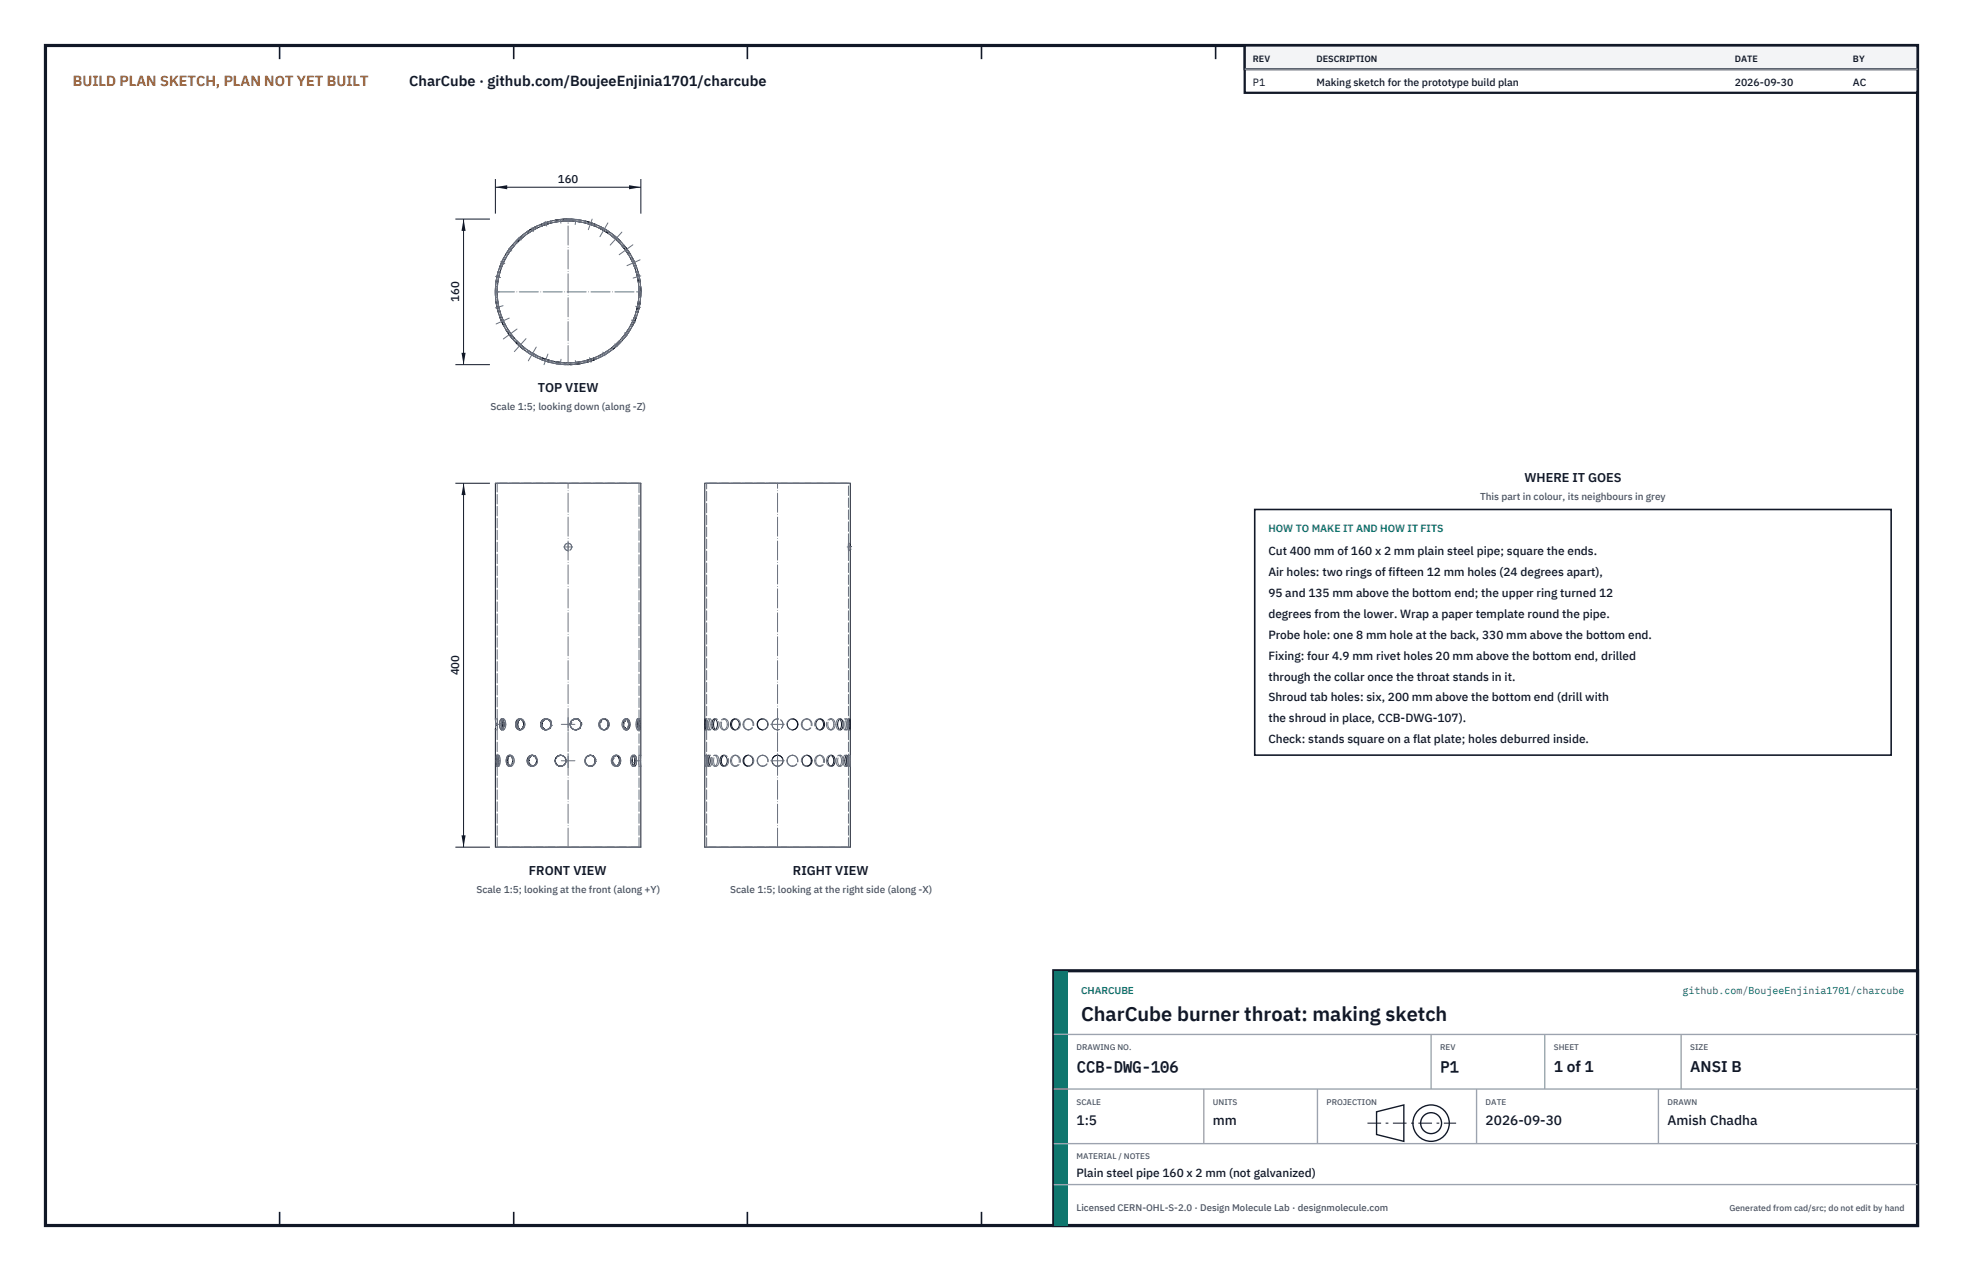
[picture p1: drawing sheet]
<svg xmlns="http://www.w3.org/2000/svg" width="432mm" height="279mm" viewBox="0 0 432 279" stroke-linecap="round" stroke-linejoin="round" font-family="sans-serif">
<defs><g id="words">
<text font-size="4.4" fill="#111827" x="237.8" y="224.4">CharCube burner throat: making sketch</text>
<g font-size="3.4" fill="#111827">
<text x="236.8" y="235.6">CCB-DWG-106</text>
<text x="316.8" y="235.6">P1</text>
<text x="341.8" y="235.6">1 of 1</text>
<text x="371.8" y="235.6">ANSI B</text>
</g>
<text font-size="3.2" fill="#b45309" x="16" y="19">BUILD PLAN SKETCH, PLAN NOT YET BUILT</text>
<text font-size="3.2" fill="#111827" x="90" y="19">CharCube · github.com/BoujeeEnjinia1701/charcube</text>
<g font-size="3" fill="#111827">
<text x="236.8" y="247.2">1:5</text>
<text x="266.8" y="247.2">mm</text>
<text x="326.8" y="247.2">2026-09-30</text>
<text x="366.8" y="247.2">Amish Chadha</text>
</g>
<g font-size="2.8" fill="#111827">
<text x="118.3" y="86.2">TOP VIEW</text>
<text x="335.3" y="106">WHERE IT GOES</text>
<text x="116.4" y="192.3">FRONT VIEW</text>
<text x="174.4" y="192.3">RIGHT VIEW</text>
</g>
<g font-size="2.6" fill="#111827">
<text x="279" y="122">Cut 400 mm of 160 x 2 mm plain steel pipe; square the ends.</text>
<text x="279" y="126.6">Air holes: two rings of fifteen 12 mm holes (24 degrees apart),</text>
<text x="279" y="131.2">95 and 135 mm above the bottom end; the upper ring turned 12</text>
<text x="279" y="135.8">degrees from the lower. Wrap a paper template round the pipe.</text>
<text x="279" y="140.4">Probe hole: one 8 mm hole at the back, 330 mm above the bottom end.</text>
<text x="279" y="145">Fixing: four 4.9 mm rivet holes 20 mm above the bottom end, drilled</text>
<text x="279" y="149.6">through the collar once the throat stands in it.</text>
<text x="279" y="154.2">Shroud tab holes: six, 200 mm above the bottom end (drill with</text>
<text x="279" y="158.8">the shroud in place, CCB-DWG-107).</text>
<text x="279" y="163.4">Check: stands square on a flat plate; holes deburred inside.</text>
<text x="236.8" y="258.8">Plain steel pipe 160 x 2 mm (not galvanized)</text>
</g>
<g font-size="2.5" fill="#111827">
<text x="122.7" y="40.2">160</text>
<text x="101" y="66.4" transform="rotate(-90 101 66.4)">160</text>
<text x="101" y="148.5" transform="rotate(-90 101 148.5)">400</text>
</g>
<g font-size="2.3" fill="#111827">
<text x="275.6" y="18.8">P1</text>
<text x="289.6" y="18.8">Making sketch for the prototype build plan</text>
<text x="381.6" y="18.8">2026-09-30</text>
<text x="407.6" y="18.8">AC</text>
</g>
<text font-size="2.3" fill="#0f766e" x="279" y="117">HOW TO MAKE IT AND HOW IT FITS</text>
<g font-size="2.2" fill="#4b5563">
<text x="107.9" y="90.2">Scale 1:5; looking down (along -Z)</text>
<text x="325.6" y="110">This part in colour, its neighbours in grey</text>
<text x="104.8" y="196.3">Scale 1:5; looking at the front (along +Y)</text>
<text x="160.6" y="196.3">Scale 1:5; looking at the right side (along -X)</text>
</g>
<g font-size="2.2" fill="#0f766e">
<text x="237.8" y="218.4">CHARCUBE</text>
<text x="370.1" y="218.4">github.com/BoujeeEnjinia1701/charcube</text>
</g>
<text font-size="2.1" fill="#4b5563" x="236.8" y="266.2">Licensed CERN-OHL-S-2.0 · Design Molecule Lab · designmolecule.com</text>
<g font-size="2" fill="#111827">
<text x="275.6" y="13.6">REV</text>
<text x="289.6" y="13.6">DESCRIPTION</text>
<text x="381.6" y="13.6">DATE</text>
<text x="407.6" y="13.6">BY</text>
</g>
<text font-size="1.9" fill="#4b5563" x="380.4" y="266.2">Generated from cad/src; do not edit by hand</text>
<g font-size="1.8" fill="#4b5563">
<text x="236.8" y="230.8">DRAWING NO.</text>
<text x="316.8" y="230.8">REV</text>
<text x="341.8" y="230.8">SHEET</text>
<text x="371.8" y="230.8">SIZE</text>
<text x="236.8" y="242.8">SCALE</text>
<text x="266.8" y="242.8">UNITS</text>
<text x="291.8" y="242.8">PROJECTION</text>
<text x="326.8" y="242.8">DATE</text>
<text x="366.8" y="242.8">DRAWN</text>
<text x="236.8" y="254.8">MATERIAL / NOTES</text>
</g>
</g></defs>
<path d="M10 10h411.8v259.4h-411.8z" fill="none" stroke="#111827" stroke-width=".7" stroke-linecap="butt"/>
<g fill="none" stroke="#111827" stroke-width=".35">
<path d="M61.5 10v3M113 10v3M164.4 10v3M215.9 10v3M267.4 10v3M318.9 10v3M370.3 10v3M61.5 266.4v3M113 266.4v3M164.4 266.4v3M215.9 266.4v3M267.4 266.4v3"/>
<path d="M318.9 266.4v3M370.3 266.4v3"/>
</g>
<g fill="none" stroke="#111727" stroke-width=".22">
<path d="M109.6 59.7l-.5 2.3M110 59.8l-.5 2.3M110.9 56.6l-1 2.2M111.2 56.7l-.9 2.2M112.7 53.8l-1.3 2M113.1 54.1l-1.4 1.9M113.8 53.3h.1M114.3 52.8l-.5 .4M114.5 52.6l-.1 .1M114.6 52.5h.1M115.1 52.1l-.5 .4M115.2 52h.1"/>
<path d="M115.2 51.5l-1.8 1.6M115.3 51.9l-.1 .1M115.4 51.8l-1.7 1.6M117.5 50l.5-.3-2.1 1.2 1.4-.8M117.7 50.4l-1.6 .9M118.2 50.1l-.5 .3M119.2 49.7h.1M119.9 49.4l-.6 .2M120.1 49.3l-.1 .1M120.2 49.3h.1M120.8 49.1l-.6 .2M120.9 49.1h.1"/>
<path d="M121.1 49l-.2 .1M121.2 48.6l-2.3 .8M121.3 49l-2.3 .7M123.9 48.6l-1.8 .2M124.2 48.2h-.4M124.2 48.2l-2.1 .2 1.5-.2M124.2 48.2h.1M124.3 48.2h.1M124.3 48.6h-.4M124.3 48.6h-.1M124.4 48.2h-.1M124.4 48.2h.1"/>
<path d="M124.4 48.6h.1M124.5 48.2h-.1M124.5 48.2h.1M124.5 48.6h.1M124.7 48.6h.1M124.9 48.6h.6M124.9 48.2h.1M125.6 48.6h.1M125.6 48.6h.7M125.7 48.6h.1M125.7 48.2h.1M126.4 48.6h.1"/>
<path d="M126.7 48.7h.1M126.7 48.7h.6M127.4 48.8h.1M127.4 48.8h.2M127.8 48.4h.1M128.6 49l1.7 .5M130.2 49.1l-1.4-.5 2.2 .8-.6-.3M130.4 49.5l.5 .2M131.7 50.1l2.1 1.2-1.9-1.1M131.9 50.2h.1M131.9 49.7l2.1 1.2M134.5 51.8l1.3 1.2"/>
<path d="M134.7 51.5l1.8 1.6-.4-.4M135.8 52.4l.1 .1M135.9 53l.4 .4M137 54.2l-.2-.1 1.5 1.9-.5-.6M137 54.3l.1 .1M137.2 53.8l1.4 2-.2-.4M137.2 54.5l.2 .3M137.3 54l.2 .2M137.5 54.2l.4 .6M137.7 55.1v.1M138 54.9l.1 .2M138.2 55.2l.1 .1"/>
<path d="M138.7 56.7l1 2.2M139.1 56.6l.9 2.1M140 59.9l-.1-.1 .5 2.3v-.2M140.3 59.7l.5 2.3M109 64.3v1.1M109 63v1M109.4 63v2.4M109.5 66.2l.5 2.4M109.6 68.5l-.5-2.2 .5 2.4M110.3 69.4l.9 2.2M110.8 71.6l-.9-2 1 2.2M111.7 72.3l1.4 2"/>
<path d="M112.6 74.4l-1.2-1.8 1.4 1.9M113.7 74.9l1.5 1.5M113.8 75.7l-.4-.5 1.8 1.6-1.2-1M115.3 76.4h.1M116.3 77.1l.2 .1M116.5 77.2h.1M116.6 77.3l.5 .3M117.1 77.6h.1M117.2 77.7l.1 .1M117.4 77.8l.6 .3M118.1 78.1v.1M118.9 79l.6 .2"/>
<path d="M119.7 79.3l1.5 .4M121 79.3l-2-.7 2.3 .7M121.1 79.3h.1M121.1 79.7h.1M122.1 79.5l2.4 .3M122.3 79.5l.2 .1M122.5 79.6h.1M122.6 79.6l.7 .1M123.3 79.7h.1M123.4 79.7h.1M123.6 79.7h.1M123.7 79.7h.6"/>
<path d="M124.3 79.8h.1M126 79.7l-.6 .1M127.8 79.5l-1.8 .2M129 79.2l-.2 .1M129 79.2h.1M129.6 79.5l1.4-.5-2.2 .7 .6-.2M129.7 79l-.6 .2M129.7 79h.1M130 78.9l-.2 .1M130.7 78.7l-.7 .2M130.7 78.7h.1M130.9 78.6l-2.3 .7"/>
<path d="M132.2 78l-.5 .2M132.8 77.7l-.6 .3M133.1 77.5l-.2 .1M133.3 77.3l-.1 .1M135.5 76.2l-.1 .1M136.3 74.9l-1.8 1.6M136.5 75.2l-1.8 1.6 .5-.4M137 74.1l-.2 .2M137.5 73.4l-.5 .7M137.7 73.2l-.1 .1M137.8 73v.1M138.1 72.6l-.2 .3"/>
<path d="M138.3 72.3l-.1 .2M138.5 72.7l-1.2 1.7M139.7 69.4l-1 2.2M140 60.1l.1 .1M140 69.6l-.9 2.2 .9-2M140.1 60.3v.1M140.1 60.5l.1 .1M140.2 60.7v.2M140.2 67.5l-.2 .8M140.2 61l.2 .8M140.3 67.2l-.1 .1M140.3 67v.1"/>
<path d="M140.4 66.5l-.1 .4M140.4 66.4v-.2l-.5 2.4 .1-.2M140.5 68v.1M140.6 64.1l-.1 1M140.6 67.7l-.1 .1M140.7 66.9l-.1 .6M140.8 66.5l-.1 .3M140.8 66.3l-.5 2.4 .1-.4M140.9 63l.1 1.2M141 64.2l-.1 1.2M126.3 80.1l1.5-.2-2.4 .3 .7-.1M187 119.4v1.6"/>
<path d="M187 119.4v.7M187 119.4v-13.2h-32v80h32v-65.2M187 120.2h.1M187 120.7h.1M187 120.7v.3M109 158.5v.1M109 159.9v.5M109 158.9v.1M109 159.6v.2M109 159h.1M109 159.4h.1M109 159.5h.1"/>
<path d="M109 159.2v-53h32v80h-32v-25.8M109 159.3v.1M109 159.2v1.2M109 159.1v.1M110.2 158.1a.43 .43 0 0 1 .5 .1 .43 .43 0 0 1 .1 .4 1.29 1.29 0 0 1-.5 1.8 2.15 2.15 0 0 1-.1-2.3zM110.3 159.3h.1M110.3 159.1h.1M110.3 159.4h.1M110.3 159h.1M110.3 159.7h.1M110.3 158.8h.1M110.3 158.7h.1"/>
<path d="M110.3 159.8h.1M110.3 159.9h.1M110.4 158.5h.1M110.4 158.4h.1M110.4 158.3h.1M110.5 158.2h.1M110.5 158.1l-.2 1.3 .1 .7 .2 .2M110.6 158.2h.1M110.6 158.2l.1 .3M110.8 158.8l.1 .1M110.8 159.6v.1M110.9 159.6h.1"/>
<path d="M110.9 159.5v.1M110.9 158.9h.1M110.9 159.5h.1M110.9 159.2h.1M113.7 159.2a1.12 1.12 0 0 0 .7 1.2M113.7 159.2h.1M113.7 159.3h.1M113.7 159.1h.1M113.7 159.4h.1M113.7 159h.1M113.7 159.6h.1M113.7 158.8h.1"/>
<path d="M113.7 158.3a.88 .88 0 0 1 1-.1 .88 .88 0 0 1 .5 .9 .94 .94 0 0 1-.3 1.1 .94 .94 0 0 1-1.2 0 1.53 1.53 0 0 1 0-1.9zM113.7 159.7h.1M113.8 158.7h.1M113.8 159.8h.1M113.8 159.9h.1M113.9 160h.1M113.9 158.5h.1M113.9 158.4h.1M114 158.3h.1M114 158.2h.1M114.1 158.2h.1M114.2 158.1h.1"/>
<path d="M114.3 158.1h.1M114.5 158.1a.98 .98 0 0 0-.8 1.1M114.5 158.1h.1M114.7 158.2l.1 .1M114.9 158.4h.1M115 160h.1M115 158.6h.1M115 159.9h.1M115.1 159.8l-.1 .1M115.1 159.8h.1M115.1 158.7v.9M115.1 159.7h.1"/>
<path d="M119 159.2a1.16 1.16 0 0 0 1.1 1.2M119 159.2h.1M119 159.3h.1M119 159.1h.1M119 159.4h.1M119 159h.1M119.1 159.6h.1M119.1 158.8h.1M119.1 159.7h.1M119.1 158.7h.1M119.1 158.7v.1M119.2 159.8h.1"/>
<path d="M119.2 159.9h.1M119.2 158.5h.1M119.3 158.5h.1M119.3 160h.1M119.3 158.4h.1M119.5 158.3h.1M119.5 158.2h.1M119.6 158.2h.1M119.7 158.1h.1M119.8 158.1h.1M119.9 158.1h.1M120.1 158a1.16 1.16 0 0 0-1.1 1.2"/>
<path d="M120.1 158h.1M120.2 158.1h.1M120.4 158.1h.1M120.7 158.3h.1M120.8 158.3h.1M120.9 160h.1M120.9 158.5h.1M121 158.5h.1M121.1 158.7v.1M121.1 158.8h.1M121.1 159.6v.1M121.2 159.5h.1"/>
<path d="M121.2 159v.1M121.2 159.4h.1M121.2 159.2h.1M125.4 159.4h.1M125.4 159.1v.1M125.5 159.1h-.1M125.5 159h.1M125.5 159l-.1 .1M125.5 159.6v.1M125.5 158.8v.1M125.5 158.8h.1M125.6 158.7h-.1"/>
<path d="M125.6 158.6h.1M125.7 158.6h-.1M126 158.2h.1M126.1 158.2h.1M126.1 158.1h.1M126.3 158.1h.1M126.4 158.1h.1M126.4 158.1h-.1M126.6 158a1.2 1.2 0 0 1 1.2 1.2 1.2 1.2 0 0 1-1.2 1.2l.5-.1M126.6 158h.1M126.6 158a1.2 1.2 0 0 1 1.2 1.2 1.2 1.2 0 0 1-1.2 1.2 1.2 1.2 0 0 1-1.2-1.2M126.6 158h-.1a1.2 1.2 0 0 0-1.1 1.2"/>
<path d="M126.7 158h.1M126.8 158.1h.1M127 158.1h.1M127.1 158.1h.1M127.2 158.2l.1 .1M127.3 158.3h.1M127.7 159.7l-.2 .3M127.7 159.7h.1M127.7 158.9h.1M127.8 159h.1M127.8 159.2h.1M127.8 159.2v.3"/>
<path d="M131.9 159.2h.1M131.9 159.4v.1M131.9 158.9h.1M132 158.7h.1M132.1 158.6h.1M132.1 158.5h.1M132.2 158.4a1.14 1.14 0 0 1 1.7 .2 1.14 1.14 0 0 1-.4 1.7 1.15 1.15 0 0 1-1.5-.4 1.15 1.15 0 0 1 .2-1.5zM132.4 158.2l-.2 .2M132.6 158.1h.1M133.6 158.6l-.3-.4-.4-.2a1.24 1.24 0 0 1 .9 1.2 1.24 1.24 0 0 1-.9 1.2M133.6 159.9l-.7 .5M133.6 159.8h.1"/>
<path d="M133.7 158.9h.1M133.8 159.1h.1M133.8 159.2l-.1 .5M137.2 159.3v.1M137.2 159.6v.2M137.3 160l.1 .1M137.3 160h.1M137.3 158.5l-.1 .7M137.3 158.5h.1M137.5 158.2h.1M137.5 158.2a.61 .61 0 0 1 .8-.1 .61 .61 0 0 1 .2 .7l.1 .6a.69 .69 0 0 1-.3 .8 .69 .69 0 0 1-.8 0 1.64 1.64 0 0 1 0-2zM137.7 158.1l-.1 .1"/>
<path d="M137.7 158.1h.1M137.7 158.1l.4 .3 .2 .8M137.9 158.2h.1M138.1 158.6h.1M138.2 158.6v.1M138.2 158.7h.1M138.2 159.6v.2M138.2 159.6h.1M138.2 159.5h.1M138.2 159.5v.1M138.3 159.2h.1M138.3 159.2a1.18 1.18 0 0 1-.6 1.2"/>
<path d="M140.3 159.5v.2M140.4 158.7l-.1 .7M140.4 159.8v.2M140.4 158.5h.1M140.4 158.5v.7M140.4 160h.1M140.4 158.6h.1M140.4 158.7v.1M140.4 159.7h.1M140.4 159.7v.1M140.4 159.6h.1M140.4 159v.1"/>
<path d="M140.4 159.2v.3M140.4 159.2v.8M140.6 158a.78 .78 0 0 1 .2 1l-.1 1.4a1.14 1.14 0 0 1-.4-1.3zM140.6 158h.1M140.7 158h.1M140.7 158.1h.1M140.8 158.6v.1M140.8 159.7v.2M140.8 159.6v.1M140.8 158.9v.2M140.8 159.3v.2M155.1 158l.2 1.1-.2 1.3z"/>
<path d="M157 158.1a.7 .7 0 0 1 .8 .9v.2a.92 .92 0 0 1-.8 1.2 1.86 1.86 0 0 1 0-2.3zM157.4 158.1l-.4 .8a1.82 1.82 0 0 0 .4 1.5M161 158.3a1.1 1.1 0 0 1 1.5 .3 1.1 1.1 0 0 1-.2 1.5 .95 .95 0 0 1-1.1 .2 .95 .95 0 0 1-.5-1.1zM161.7 158a1.27 1.27 0 0 0-.8 1.2 1.27 1.27 0 0 0 .8 1.2M167.7 158a1.2 1.2 0 0 1 1.2 1.2 1.2 1.2 0 0 1-1.2 1.2M167.7 158a1.2 1.2 0 0 0-1.2 1.2 1.2 1.2 0 0 0 1.2 1.2M167.8 158a1.2 1.2 0 0 0-1.2 1.2 1.2 1.2 0 0 0 1.2 1.2M174.3 158a1.2 1.2 0 0 1 1.1 1.2 1.2 1.2 0 0 1-1.1 1.2M179.7 158.4a.98 .98 0 0 1 1.3-.2 .98 .98 0 0 1 .4 1.2 .99 .99 0 0 1-1.2 1 .99 .99 0 0 1-.8-1.3zM180.3 158a1.27 1.27 0 0 1 .8 1.2 1.27 1.27 0 0 1-.8 1.2M184.6 158.1a.46 .46 0 0 1 .6 0 .46 .46 0 0 1 .2 .5v.2a1.3 1.3 0 0 1-.6 1.6 1.61 1.61 0 0 1-.2-2.3zM184.7 158.1a1.88 1.88 0 0 1 0 2.3"/>
<path d="M186.9 158v2.4l-.1-1.2zM109.1 167.2v.1M109.1 167.5v.2M109.1 166.8v.3M109.1 167.7v.2M109.1 167.7h.1M109.1 166.6v.2M109.1 168l.1 .1M109.2 166.4h.1M109.2 168.2h.1M109.2 168.3h.1M109.2 166.1h.1"/>
<path d="M109.3 166.1h-.1M109.3 166h.1M109.3 166l.3 1.2M109.3 166a3.4 3.4 0 0 0 0 2.4l.3-1.2M109.5 167.4v.1M109.5 166.9v.3M109.5 167.7v.1M109.5 166.6v.2M109.5 166.6h.1M109.5 166.5h.1M109.5 168h.1M109.5 166.5v1.5"/>
<path d="M109.6 167.7l-.1 .3M109.6 167.2h.1M109.6 167.2v.5M110.5 160.2v.1M110.6 160.3h.1M110.6 160.2h.1M110.6 160.2v.1M110.7 160.2h.1M110.7 160.1h.1M111.7 167.4v.4M111.7 167.4h.1M111.7 166.9v.5"/>
<path d="M111.7 166.1a.65 .65 0 0 1 .7 .1 .65 .65 0 0 1 .3 .6 1.14 1.14 0 0 1-.8 1.6 1.56 1.56 0 0 1-.2-2.3zM111.7 166.8v.1M111.7 166.7h.1M111.8 166.5l-.1 .2M112 168.3h.1M112.1 168.3h.1M112.1 166.1l-.3 .3M112.1 166.1h.1M112.2 166.1a1.59 1.59 0 0 0 0 2.3h-.1M112.7 167.7h.1M112.7 167.6v.1M112.8 167.2l-.1 .4"/>
<path d="M113.9 160.1h.1M114 160.2h.1M114 160.2l.1 .1M114.2 160.4h.1M114.3 160.4h.1M114.8 160.2l-.4 .2M114.8 160.2h.1M115 160h-.1M116.2 167.2h.1M116.2 167.1h.1M116.2 167.4h.1M116.2 167v.1"/>
<path d="M116.2 167.5v.1M116.2 167.6h.1M116.2 166.8v.1M116.2 166.8h.1M116.2 166.4a1.15 1.15 0 0 1 1.8 .4 1.15 1.15 0 0 1-.8 1.6 1.2 1.2 0 0 1-1.2-.7 1.2 1.2 0 0 1 .2-1.3zM116.3 167.8h.1M116.3 167.8v.1M116.3 166.6h.1M116.4 166.5h.1M116.4 168h.1M116.4 168.1h.1M116.5 166.3h.1"/>
<path d="M116.6 166.3h-.1M116.6 168.2h.1M116.6 166.2h.1M116.7 168.3h.1M116.7 166.1h.1M116.8 166.1h.1M116.9 166.1h.1M116.9 168.4h.1M117 168.4h.1M117.1 166l.4 .2M117.1 166a1.24 1.24 0 0 0-1 1.2 1.24 1.24 0 0 0 1 1.2M117.1 166h.1"/>
<path d="M117.4 168.3h.1M117.5 166.2h.1M117.6 168.2h.1M117.8 167.9h.1M117.9 166.7l.1 .3M118 167h.1M118 167v.1M118 167.1h.1M118 167.1v.1M118 167.2l-.1 .6M118 167.2h.1M119.4 160.2h.1"/>
<path d="M119.5 160.2h.1M119.5 160.2l.1 .1M119.7 160.4h.1M119.8 160.4h.1M119.9 160.4h.1M120.1 160.4h.1M120.6 160.3h-.1M120.6 160.2h.1M120.7 160.2h.1M122.1 167.2l.1 .4M122.2 167.7l.3 .4M122.6 168.2l.3 .1"/>
<path d="M122.7 166.2l-.5 .7M122.7 166.2h.1M122.9 168.3h.1M122.9 168.3l.4 .1M122.9 166.1h-.1M122.9 166.1h.1M123 166.1h.1M123.3 166h-.1M123.3 166a1.2 1.2 0 0 0-1.2 1.2 1.2 1.2 0 0 0 1.2 1.2M123.3 166a1.2 1.2 0 0 1 1.2 1.2 1.2 1.2 0 0 1-1.2 1.2M123.3 166h.1M123.4 168.4h.1"/>
<path d="M123.5 166.1a1.2 1.2 0 0 1 1 1.1M123.6 168.4h.1M123.8 168.3l-.2 .1M124.5 167.4l-.2 .4-.4 .5M124.5 167.4h.1M124.5 167.3v.1M124.5 167.2h.1M125.9 160.2l.3 .2M126.4 160.4h.1M127.1 160.3h.1M127.3 160.2h.1M127.4 160.1h.1"/>
<path d="M127.5 160.1h.1M127.5 160h.1M129.4 166.2h.1M129.5 166.1l-.1 .1M129.5 166.1h.1M129.6 168.4h.1M129.7 168.4h.1M129.7 166.1h-.1M129.8 166h-.1M130 166.1l-.2-.1a1.21 1.21 0 0 1 1.1 1.2 1.21 1.21 0 0 1-1 1.2M130.1 168.4h.1M130.1 166.1l.2 .1"/>
<path d="M130.2 168.4h-.1M130.2 168.4h.1M130.3 168.3l-.1 .1M130.3 166.2h.1M130.8 166.7l.1 .3M130.9 167.6h.1M130.9 167h.1M130.9 167v.1M130.9 167.4h.1M130.9 167.4v.1M130.9 167.1v.1M130.9 167.3h.1"/>
<path d="M130.9 167.2h.1M132.4 160.2h.1M134.8 167.1l-.1 .1M134.8 167.4v.2M134.8 166.9h.1M134.8 166.8h.1M134.8 166.8v.1M134.8 167.7h.1M134.8 166.7h.1M134.8 167.7l.1 .2M135 166.5l-.1 .1M135 166.5h.1"/>
<path d="M135 168h.1M135 168l.1 .2M135.1 166.3l-.1 .1M135.1 166.3h.1M135.1 166.3a.85 .85 0 0 1 1-.1 .85 .85 0 0 1 .4 .9 .92 .92 0 0 1-.2 1.1 .92 .92 0 0 1-1.2 0 1.41 1.41 0 0 1 0-1.9zM135.1 168.2h.1M135.2 168.2h.1M135.2 166.2h.1M135.2 168.3h.1M135.4 166.1h-.1M135.4 168.4h.1M135.5 166.1a1.27 1.27 0 0 1 .8 1.1 1.27 1.27 0 0 1-.8 1.2"/>
<path d="M135.7 168.4h.1M135.7 166.1l.5 .6M135.8 168.3h.1M135.9 168.2l-.1 .1M135.9 168.2h.1M136 168.2h-.1M136 168.1h.1M136 168v.1M136.1 168h.1M136.1 167.8v.2M136.2 167.8h.1M136.2 167.7v.1"/>
<path d="M136.2 166.8h.1M136.2 167.6h.1M136.2 167.6v.1M136.3 167.1v.1M136.3 167.4l-.1 .1M137.5 160.2h.1M137.5 160.3h.1M137.6 160.3l.1 .1M137.7 160.4h.1M137.9 160.3l-.1 .1M138 160.2h.1M138 160.2l-.1 .1"/>
<path d="M139.1 166.8v.8M139.1 167.7h.1M139.1 166.7h.1M139.1 166.6h.1M139.3 166.3l-.1 .2M139.4 166.1l.1-.1a.87 .87 0 0 1 .5 1.2 .88 .88 0 0 1-.5 1.2 1.8 1.8 0 0 1-.1-2.3zM139.4 166.1l-.1 .1M139.4 166.1l.3 1.1-.3 1.1-.3-.6M139.4 166.1l.1 .2M139.4 168.3h.1M139.6 166.6l-.1 1.5M140.7 160.2v.2"/>
<path d="M155.8 166a.43 .43 0 0 1 .4 .6v.8a.9 .9 0 0 1-.4 1l-.2-.4-.1-.8zM156 166.2l-.1 1 .1 1.1M158.7 166.3a.8 .8 0 0 1 .9-.1 .8 .8 0 0 1 .4 .9 1.01 1.01 0 0 1-1 1.3 1.49 1.49 0 0 1-.3-2.1zM159.3 166.1a1.43 1.43 0 0 0 0 2.3M163.8 166.4a1.12 1.12 0 0 1 1.6 .1 1.12 1.12 0 0 1-.2 1.6 1.12 1.12 0 0 1-1.6-.2l-.1-.8zM164.6 166a1.22 1.22 0 0 0-1 1.2 1.22 1.22 0 0 0 1 1.2M169.9 167.6l.1 .2M171 166a1.2 1.2 0 0 1 1.2 .8M171 166a1.2 1.2 0 0 0-1.1 .8M172.2 167.6l-.1 .2M176.7 166.4a1.12 1.12 0 0 1 1.7 .1 1.12 1.12 0 0 1-.2 1.6 1.12 1.12 0 0 1-1.6-.2l-.2-.8zM177.5 166a1.22 1.22 0 0 1 1 1.2 1.22 1.22 0 0 1-1 1.2"/>
<path d="M182.4 166.3a.77 .77 0 0 1 1-.1 .77 .77 0 0 1 .3 .9 .97 .97 0 0 1-.9 1.3 1.37 1.37 0 0 1-.4-2.1zM182.8 166.1a1.43 1.43 0 0 1 0 2.3M186.1 166.2l.1 .9-.1 1.2M186.1 166.1l.1-.1a.38 .38 0 0 1 .3 .6l.1 .8a.86 .86 0 0 1-.4 1l-.2-.4-.2-.6z"/>
<circle cx="125" cy="64.2" r="16"/>
<circle cx="125" cy="64.2" r="15.6"/>
<circle cx="120.1" cy="159.3" r="1.17"/>
<circle cx="174.3" cy="159.2" r="1.19"/>
<circle cx="129.9" cy="167.2" r="1.18"/>
<circle cx="171" cy="167.2" r="1.2"/>
</g>
<g fill="none" stroke="#6a7180" stroke-width=".22" stroke-dasharray="2.1 .5">
<path d="M109.6 59.7l-.5 2.3M110 59.8l-.5 2.3M110 59.8l-.4-.1M110.3 58.9l-.4-.1M110.9 56.6l-1 2.2M111.2 56.7l-.9 2.2M111.2 56.7l-.3-.1M111.7 56l-.3-.2M112.7 53.8l-1.3 2M113.1 54.1l-1.4 1.9M113.1 54.1l-.3-.3M113.7 53.4l-.3-.3"/>
<path d="M113.8 53.3l-.1 .1M113.8 53.2v.1M114.3 52.8h.1M114.4 52.7l-.1 .1M114.6 52.5l-.1 .1M114.6 52.5h.1M115.2 52l-.1 .1M115.2 52h.1M115.2 51.5l-1.8 1.6M115.4 51.8l-.2-.3M115.4 51.8l-.1 .1M116.1 51.3l2.1-1.2"/>
<path d="M116.1 51.3l-.2-.4M117.5 50l-.2 .1M117.7 50.4h.1M118.2 50.1l-.2-.4M119 49.7l-.1-.3M119.2 49.7h-.2M119.3 49.6l-.1 .1M119.8 49.4h.1M120 49.4h-.1M120.2 49.3h-.1M120.2 49.3h.1M120.9 49.1h-.1"/>
<path d="M120.9 49.1h.1M121.2 48.6l-2.3 .8M121.3 49l-.1-.4M121.3 49h-.2M122.1 48.8l2.4-.2M122.1 48.8v-.4M123.8 48.2h-.2M123.9 48.6h.1M124.2 48.2h.1M124.2 48.2h.7M124.2 48.6h.8M124.2 48.6v-.4"/>
<path d="M124.2 48.6h.1M124.3 48.2h-.1M124.3 48.2h.1M124.4 48.2h.1M124.4 48.2h-.1M124.4 48.6h-.1M124.5 48.2h.1M124.5 48.6h.1M124.5 48.6v-.4M124.7 48.6h-.4M124.9 48.6h-.2M125 48.2h.8"/>
<path d="M125 48.6h.8M125.4 48.6l2.4 .2M125.4 48.6v-.4M125.4 48.2l2.4 .2M125.6 48.6h-.2M125.6 48.6h-.1M125.7 48.6h-.1M125.7 48.6h.1M125.7 48.2h-1.5M125.8 48.6h-.1M125.8 48.6v-.4M126.3 48.6h.1"/>
<path d="M126.4 48.6h-.1M126.7 48.7l-.2-.1M126.7 48.7h.1M127.4 48.8l-.1-.1M127.4 48.8h.1M127.8 48.8v-.4M127.8 48.8h-.2M127.8 48.4l-2.4-.2M128.6 49l2.3 .7M128.6 49l.2-.4M130.4 49.5h-.1M130.4 49.1h-.2"/>
<path d="M130.9 49.7l.1-.3M131 49.4h.1M131.7 50.1l.2-.4M131.9 50.2l-.2-.1M131.9 50.2h.1M132.4 50.4h.1M133.8 51.3l.2-.4M134 50.9l-2.1-1.2M134.5 51.8l1.8 1.6M134.5 51.8l.2-.3M135.8 52.4l-1.1-.9M135.9 53h-.1"/>
<path d="M136.1 52.7l-.2-.2M136.3 53.4l.2-.3M136.8 54.1l.4-.3M137 54.3v-.1M137.2 54.5l-.1-.1M137.3 54l-.1-.2M137.5 54.2h.1M137.7 55.1l-.3-.3M137.8 55.4l-.1-.2M138 54.9l-.1-.1M138.2 55.2l-.1-.1M138.3 56l.3-.2"/>
<path d="M138.4 55.4l-.1-.1M138.7 56.7l.4-.1M139.7 58.9l-1-2.2M139.7 58.9l.3-.1M139.9 59.8l.4-.1M140 58.7l-.9-2.1M109 64v.3M109 65.4v-2.4M109.4 65.4h-.4M109.4 63v2.4M109.4 63h-.4M109.5 62.1l-.4-.1"/>
<path d="M109.5 66.2l.5 2.4M109.5 66.2l-.4 .1M109.6 68.5v.2M110 68.6l-.4 .1M110.3 69.4l.9 2.2M110.3 69.4l-.4 .2M110.8 71.6l.1 .2M111.2 71.6l-.3 .2M111.7 72.3l1.4 2M111.7 72.3l-.3 .3M112.6 74.4l.2 .1M113.1 74.3l-.3 .2"/>
<path d="M113.7 74.9l-.3 .3M113.8 75.7l.2 .1M114.8 76h.1M115.2 76.4h.1M115.3 76.4l.1 .1M115.4 76.5l-1.7-1.6M115.4 76.5l-.2 .3M115.9 77.4l2.1 1.2M116.1 77l-.2 .4M116.1 77l.2 .1M116.5 77.2h.1M116.5 77.2l.1 .1"/>
<path d="M117.1 77.6h.1M117.1 77.6l.1 .1M117.3 77.8h.1M117.4 77.8h.1M118 78.1h.1M118 78.6l-2.1-1.2M118.1 78.2h.1M118.2 78.2l-2.1-1.2M118.2 78.2l-.2 .4M119 78.6l-.1 .4M119.5 79.2l.2 .1M120.6 79.1h.1"/>
<path d="M121 79.3h.1M121.1 79.3h.2M121.1 79.7l-2.2-.7M121.3 79.3l-.1 .4M122.1 79.9l2.4 .3M122.1 79.5v.4M122.1 79.5h.2M122.5 79.6h.1M123.3 79.7h.1M123.5 79.7h.1M123.7 79.7h.1M124.3 79.7v.1"/>
<path d="M124.4 79.8h.1M124.5 79.8v.4M125.4 79.8v.4M126 79.7h.1M127.8 79.5l-2.4 .3M127.8 79.5v.4M128.6 79.3l.2 .4M128.6 79.3h.2M129 79.2h.1M129.4 79.5h.2M129.7 79h.1M130 78.9h.1"/>
<path d="M130.1 78.9h.1M130.7 78.7h.1M130.7 78.7l.2-.1M130.9 78.6l.1 .4M131.7 78.2l.2 .4M131.9 78.6l2.1-1.2M132.2 78h.1M132.8 77.7l.1-.1M133.1 77.5l.1-.1M133.3 77.3l.5-.3M133.8 77l-2.1 1.2M133.8 77l.2 .4"/>
<path d="M134 77.4l-2.1 1.2M134.5 76.5l.2 .3M135.2 76.4l.2-.1M135.5 76.2l1-1M136.3 74.9l-1.8 1.6M136.3 74.9l.2 .3M136.8 74.3l.4 .2M137 74.1h.1M137.2 74.5l.1-.1M137.3 74.3h.1M137.5 73.4l.1-.1M137.7 73.9h.1"/>
<path d="M137.7 73.2l.1-.1M137.8 73l.1-.1M138 72.8h.1M138.1 72.6l.1-.1M138.3 72.3l.3 .3M138.3 72.3l-1.5 2M138.5 72.7l.1-.1M138.6 72.6l-1.4 1.9M138.7 71.6l1-2.2M138.7 71.6l.4 .2M139.7 69.4l.3 .2M139.9 68.6l.4 .1"/>
<path d="M140 69.8v-.2M140 68.4v-.1M140 60.1v-.2M140.1 60.3v-.1M140.1 60.5v-.1M140.2 60.7v-.1M140.2 67.5v-.2M140.2 61v-.1M140.3 67.2v-.1M140.3 67v-.1M140.4 66.7h.1M140.4 66.5v-.1"/>
<path d="M140.4 61.9v-.1M140.4 68.3l.1-.2M140.4 66.2l.4 .1M140.4 62.1l.4-.1M140.5 68v-.2M140.5 63l.1 1.1M140.5 65.4l.1-1.2M140.5 65.4h.4M140.5 63h.4M140.5 65.1v.3M140.6 64.2l-.1-1.2M140.6 67.7v-.2"/>
<path d="M140.7 66.9v-.1M140.8 66.5v-.2M140.8 62l-.5-2.3M140.9 65.4l.1-1.2M140.9 63h.1M124.5 80.2l-2.4-.3M126.1 80.1h.2M109.4 106.2h31.2M125 119.4a.8 .8 0 0 1 .7 1.2 .8 .8 0 0 1-1.4 .1 .8 .8 0 0 1 .5-1.3h.2M140.6 106.2h-31.2M141 106.2h-32M155.4 106.2h15.6"/>
<path d="M171 106.2h15.6M186.6 106.2h-31.2M186.6 119.4h.4M186.6 119.4v1.6M186.6 119.4v-13.2M187 106.2h-32M186.6 121v-1.6M186.6 121h.4M187 120.2h.1M187 120.2v-.1M187 120.7v-.5M187 120.7h.1"/>
<path d="M109 158v.5M109 158.6v.3M109 159.8v.1M109 159.7h.1M109 159h.1M109 159v.1M109 159.4h.1M109 159.4v.1M109 159.5v.1M109 159.2v.1M109.4 158v2.4M109.4 158h-.4"/>
<path d="M109.4 158v-51.8M109.4 159.2v-1.2M109.9 159.2a1.17 1.17 0 0 1 .4-1.2M110.3 159.2v-.1M110.3 159.3h.1M110.3 159.3v-.1M110.3 159.1h.1M110.3 159.1v-.1M110.3 159h.1M110.3 159.4h.1M110.3 159.4v-.1M110.3 159v-.2"/>
<path d="M110.3 159.6v-.2M110.3 159.6h.1M110.3 159.7v-.1M110.3 158.8v-.1M110.3 159.7h.1M110.3 158.7h.1M110.3 159.8h.1M110.3 158.7l.1-.2M110.3 159.9h.1M110.3 159.9v-.1M110.3 158l.3 .2M110.4 158.5h.1"/>
<path d="M110.4 158.5v-.1M110.4 158.4h.1M110.4 158.4v-.1M110.4 158.3l.1-.1M110.5 158.2l.2-.2M110.6 158.2h.1M110.7 158a1.58 1.58 0 0 1 0 2.4M110.7 158l-.2 .1M110.7 158h-.4M110.7 158.5l.1 .3M110.8 159.7l-.1 .4M110.9 159.6h.1"/>
<path d="M110.9 159.6h-.1M110.9 158.9h.1M110.9 158.9v.3M110.9 159.5h.1M110.9 159.2v.3M111.2 159.2a1.17 1.17 0 0 0-.5-1.2M113.7 159.2v-.1M113.7 159.3h.1M113.7 159.3v-.1M113.7 159.1h.1M113.7 159.4h.1M113.7 159.4v-.1"/>
<path d="M113.7 159.1v-.1M113.7 159h.1M113.7 159v-.2M113.7 159.6v-.2M113.7 159.6h.1M113.7 158.8h.1M113.7 159.7h.1M113.7 158.8v-.1M113.7 158.7h.1M113.8 158.7h.1M113.8 159.8h.1M113.8 159.8l-.1-.1"/>
<path d="M113.8 158.7l.1-.2M113.8 159.9v-.1M113.8 159.9h.1M113.8 160h.1M113.8 160v-.1M113.9 160h-.1M113.9 158.5h.1M113.9 158.5v-.1M113.9 158.4h.1M113.9 158.4l.1-.1M114 158.3h.1M114 158.3v-.1"/>
<path d="M114 158.2h.1M114.1 158.2h.1M114.1 158.2l.1-.1M114.2 158.1h.1M114.3 158.1h.1M114.3 158h.1M114.3 158.1l.2-.1M114.5 158.1h.1M114.5 158.1l.2 .1M114.5 158a1.1 1.1 0 0 1 .9 1.2M114.5 158h-.1M114.5 158h-.2"/>
<path d="M114.8 158.3l.1 .1M114.9 158.4l.1 .2M115 160h.1M115 159.9v.1M115 159.9h.1M115 158.6l.1 .1M115.1 159.8h.1M115.1 159.6v.1M115.1 159.7v.1M115.2 159.4h.1M115.4 159.2a1.11 1.11 0 0 1-.9 1.2M119 159.2v-.1"/>
<path d="M119 159.3v-.1M119 159.3h.1M119 159.1h.1M119 159.4h.1M119 159.4v-.1M119 159.1v-.1M119 159h.1M119 159l.1-.2M119.1 159.6h.1M119.1 159.6l-.1-.2M119.1 158.8h.1M119.1 159.7v-.1"/>
<path d="M119.1 159.7h.1M119.1 158.7h.1M119.1 158.7l.1-.2M119.2 159.8l-.1-.1M119.2 159.8h.1M119.2 159.9v-.1M119.2 159.9h.1M119.2 158.5h.1M119.3 158.5h.1M119.3 160l-.1-.1M119.3 158.5v-.1M119.3 158.4h.1"/>
<path d="M119.3 158.4l.2-.1M119.5 158.3h.1M119.5 158.3v-.1M119.5 158.2h.1M119.6 158.2h.1M119.7 158.2h.1M119.7 158.2v-.1M119.7 158.1h.1M119.8 158.1h.1M119.9 158.1h.1M119.9 158.1l.2-.1M120 158h.1"/>
<path d="M120.1 158h.1M120.1 158l.1 .1M120.1 158a1.18 1.18 0 0 1 1.2 1.2M120.1 158h-.1M120.2 158.1h.2M120.4 158.1l.3 .2M120.7 158.3h.1M120.8 158.3h.1M120.8 158.3l.1 .2M120.9 160h.1M120.9 158.5h.1M121 158.5h.1"/>
<path d="M121 158.5l.1 .2M121.1 158.8h.1M121.1 158.8l.1 .2M121.1 159.7l-.2 .3M121.2 159.5h.1M121.2 159.5l-.1 .1M121.2 159.4v.1M121.2 159.1v.1M121.2 159.4h.1M121.2 159.2v.2M121.3 159.2a1.18 1.18 0 0 1-1.2 1.2M125.4 159.2a1.2 1.2 0 0 0 1.2 1.2"/>
<path d="M125.4 159.4v-.2M125.4 159.1h.1M125.5 159.1v-.1M125.5 159h.1M125.5 159v-.1M125.5 159.6v-.2M125.5 158.8h.1M125.5 158.7h.1M125.6 158.7v-.1M125.6 158.6h.1M125.7 158.6l.3-.4M126 158.2h.1"/>
<path d="M126.1 158.2v-.1M126.1 158.1h.2M126.3 158.1h.1M126.4 158.1h.1M126.4 158.1l.2-.1M126.6 158h.1M126.6 158h-.1a1.2 1.2 0 0 0-1.1 1.2M126.6 158a1.19 1.19 0 0 1 1.2 1.2M126.7 158h.1M126.7 158l.1 .1M126.9 158.1h.1M127 158.1h.1"/>
<path d="M127.1 158.1h.1M127.1 158.1l.1 .1M127.2 158.2h.1M127.3 158.3h.1M127.4 158.3l.3 .6M127.5 160h.1M127.7 159.7h.1M127.7 158.9h.1M127.7 158.9l.1 .1M127.8 159.5l-.1 .2M127.8 159v.2M127.8 159.4h.1"/>
<path d="M127.8 159.2h.1M127.8 159.2a1.19 1.19 0 0 1-1.2 1.2M131.7 159.2a1.15 1.15 0 0 0 1.1 1.2M131.9 159.2v-.3M131.9 159.4v-.2M131.9 158.9l.1-.2M132 158.7h.1M132 158.7l.1-.1M132.1 158.6h.1M132.1 158.6v-.1M132.1 158.5l.1-.1M132.4 158.2l.2-.1"/>
<path d="M132.6 158.1h.1M132.6 158.1l.4-.1M132.8 158h.1M132.8 158a1.14 1.14 0 0 0-1.1 1.2M132.8 158h.2M132.9 158h-.1M133 158a1.11 1.11 0 0 1 1 1.2M133.5 158.4h.1M133.6 158.6l.1 .3M133.6 159.9h.1M133.6 159.8v.1M133.7 159.7l-.1 .1"/>
<path d="M133.7 158.9l.1 .2M133.8 159.1h.1M133.8 159.1v.1M134 159.2a1.12 1.12 0 0 1-1 1.2M136.8 159.2a1.09 1.09 0 0 1 .8-1.2M137.2 159.2h.1M137.2 159.3v-.1M137.2 159.1h.1M137.2 159.6v-.2M137.3 160l-.1-.2M137.3 160h.1M137.3 158.5h.1"/>
<path d="M137.4 158.5h.1M137.4 158.5v-.1M137.4 158.4h.1M137.4 158.4l.1-.2M137.5 158.2h.1M137.6 158l.3 .2M137.6 158a1.34 1.34 0 0 0-.8 1.2 1.34 1.34 0 0 0 .8 1.2M137.6 158h.3M137.7 158.1h.1M137.7 158.1l.2-.1M137.7 158.1l-.1-.1M137.9 158a1.41 1.41 0 0 1 0 2.4"/>
<path d="M137.9 158.2l.2 .4M138.1 158.6h.1M138.2 158.7h.1M138.2 159.8l-.2 .4M138.2 158.7l.1 .5M138.2 159.6h.1M138.2 159.5h.1M138.3 159.2h.1M138.3 159.2l-.1 .3M139.9 159.2l.3-1.2M140.2 158l.2 .5M140.2 158a2.59 2.59 0 0 0 0 2.4"/>
<path d="M140.2 158h.4M140.3 159.5v-.1M140.4 158.7v-.1M140.4 159.8l-.1-.1M140.4 159.9h.1M140.4 158.5l.2-.5M140.4 158.5l-.2-.5M140.4 160l-.2 .4M140.4 158.5h.1M140.4 158.6h.1M140.4 158.6v.1M140.4 159.8v.2"/>
<path d="M140.4 159.7h.1M140.4 158.8v.2M140.4 159.6v.1M140.4 159.5v.1M140.4 159.1v.1M140.7 158h.1M140.7 158v.1M140.7 158.1h.1M140.7 158.1l.1 .5M140.8 159.9l-.1 .3M140.8 158.7v.2M140.8 159.7h.1"/>
<path d="M140.8 159.5v.1M140.8 159.1v.2M155.4 159.2l.1 1.2M155.5 158l-.1 1.2M155.5 158h-.4M155.8 158a1.13 1.13 0 0 1 .4 1.2M156.2 158l.3 .4 .1 .8M156.2 158h-.4M156.2 159.2l-.1 .8-.3 .4M156.6 159.2l-.1 .8-.3 .4M157.5 158l-.1 .1M157.5 158h-.3"/>
<path d="M159.1 158a1.05 1.05 0 0 1 .9 1.2M159.4 158a1.08 1.08 0 0 1 .9 1.2M159.4 158h-.3M160 159.2a1.1 1.1 0 0 1-.9 1.2M160.3 159.2a1.1 1.1 0 0 1-.9 1.2M161.9 158h-.2M161.9 158h-.3M162.9 159.2a1.13 1.13 0 0 0-1-1.2M163.4 159.2a1.14 1.14 0 0 1 1.1-1.2M163.6 159.2a1.14 1.14 0 0 1 1.1-1.2M164.5 158a1.2 1.2 0 0 1 1.1 1.2 1.2 1.2 0 0 1-1.1 1.2M164.7 158a1.2 1.2 0 0 1 1.1 1.2 1.2 1.2 0 0 1-1.1 1.2"/>
<path d="M164.7 158h-.2M167.8 158h.1M167.8 158h-.1M169 159.2a1.2 1.2 0 0 0-1.2-1.2M169.8 159.2a1.2 1.2 0 0 1 1.8-1 1.2 1.2 0 0 1 .2 2 1.2 1.2 0 0 1-1.9-.8l-.1-.2M174.3 158a1.2 1.2 0 0 0-1.2 1.2 1.2 1.2 0 0 0 1.2 1.2M174.3 158h.1M176.3 159.2a1.17 1.17 0 0 1 1.1-1.2M176.4 159.2a1.17 1.17 0 0 1 1.1-1.2M177.4 158a1.21 1.21 0 0 1 1.1 1.2 1.21 1.21 0 0 1-1.1 1.2M177.4 158h.1M177.5 158a1.21 1.21 0 0 1 1.1 1.2 1.21 1.21 0 0 1-1.1 1.2"/>
<path d="M180.2 158a1.22 1.22 0 0 0-1 1.2 1.22 1.22 0 0 0 1 1.2M180.2 158h.2M180.3 158h-.1M182.6 158a1.04 1.04 0 0 1 .8 1.2M182.6 158h.3M182.9 158a1.04 1.04 0 0 1 .8 1.2M183.4 159.2a1.06 1.06 0 0 1-.8 1.2M183.7 159.2a1.06 1.06 0 0 1-.8 1.2M183.9 159.2a1.11 1.11 0 0 0 .6 1.2M184.5 158a1.08 1.08 0 0 0-.6 1.2M184.5 158h.4M184.7 158.1l-.2-.1"/>
<path d="M185.9 158l.2 .4 .1 .8M185.9 158h.4M186.2 159.2l-.1 .8-.2 .4M186.3 158l.2 .4 .1 .8M186.4 159.2l.2 1.2M186.6 158l-.2 1.2M186.6 158h.3M186.6 159.2l-.1 .8-.2 .4M109.1 167.2v-.1M109.1 166.9h.1M109.1 167.5v-.2M109.1 166.8h.1"/>
<path d="M109.1 167.7h.1M109.1 166.6l.1-.2M109.1 168v-.1M109.2 166.4v-.3M109.2 168.2v-.1M109.2 168.3v-.1M109.2 166.1h.1M109.3 166.1v-.1M109.3 166l.3 1.2M109.3 168.4l-.1-.1M109.4 160.4v-1.2M109.4 160.4h-.4"/>
<path d="M109.5 167.2h.1M109.5 167.4v-.2M109.5 166.9v-.1M109.5 167.7v-.2M109.5 166.6h.1M109.5 166.6v-.1M109.5 166.5h.1M109.5 168h.1M109.5 168v-.2M109.5 166.5l.2-.5M109.5 168l-.2 .4M109.5 168l.2 .4"/>
<path d="M109.6 167.7h.1M109.6 167.5h.1M109.6 167.2h.1M109.7 166a2.59 2.59 0 0 1 0 2.4M109.7 168.4l-.2-.4M109.7 166l-.2 .5M109.7 168.4l.3-1.2M109.7 166h-.4M109.7 168.4h-.4M110 167.2l-.3-1.2M110.3 160.4a1.02 1.02 0 0 1-.4-1.2M110.5 160.2l-.2-.3"/>
<path d="M110.5 160.3l-.2 .1M110.5 160.3l.2 .1M110.6 160.3h.1M110.6 160.2h.1M110.7 160.2h.1M110.7 160.2h-.1M110.7 160.1v.1M110.7 160.4l-.2-.1M110.7 160.4a1.04 1.04 0 0 0 .5-1.2M110.7 160.4h-.4M111.4 167.2a1.07 1.07 0 0 1 .6-1.2M111.7 167.4h.1"/>
<path d="M111.7 166.9h.1M111.7 166.8v-.1M111.7 166.7h.1M111.8 166.6h.1M111.8 166.5v-.1M112 168.3l-.3-.5M112 168.3h.1M112 166a1 1 0 0 1 .8 1.2M112 168.4a.98 .98 0 0 1-.6-1.2M112.1 168.3h.1M112.1 168.4v-.1M112.1 166.1h.1"/>
<path d="M112.2 166.1h.1M112.2 166.1l.1-.1M112.2 168.4h.1M112.3 166a1.34 1.34 0 0 1 .8 1.2 1.34 1.34 0 0 1-.8 1.2M112.3 168.4h-.1M112.3 166l-.1 .1M112.3 168.4a1.08 1.08 0 0 0 .8-1.2M112.3 166h-.3M112.3 168.4h-.3M112.7 167.7l-.3 .5-.4 .2M112.7 167.7h.1M112.7 167.6h.1"/>
<path d="M113.1 167.2a1.1 1.1 0 0 0-.8-1.2M113.9 160h.1M113.9 160.1v-.1M113.9 160.1h.1M114 160.2l-.1-.1M114 160.2h.1M114.2 160.4h.1M114.2 160.4l-.1-.1M114.3 160.4h.1M114.3 160.4h-.1M114.3 160.4a1.27 1.27 0 0 1-.9-1.2 1.27 1.27 0 0 1 .9-1.2M114.4 160.4h-.1"/>
<path d="M114.4 160.4h.1M114.5 160.4h-.1M114.5 160.4a1.24 1.24 0 0 0 .9-1.2 1.24 1.24 0 0 0-.9-1.2M114.5 160.4h-.2M114.8 160.2h.1M114.9 160l-.1 .2M116.2 167.2h.1M116.2 167.2v-.1M116.2 167.1h.1M116.2 167.4h.1M116.2 167.4v-.2M116.2 167v-.1"/>
<path d="M116.2 167.5v-.1M116.2 167.6h.1M116.2 166.9v-.1M116.2 166.8h.1M116.2 166.8v-.1M116.2 166.7h.1M116.2 166.7l.1-.1M116.2 167.8v-.2M116.3 167.8h.1M116.3 167.8h-.1M116.3 166.6h.1M116.3 166.6l.1-.1"/>
<path d="M116.4 166.5h.1M116.4 166.5l.1-.2M116.4 168l-.1-.1M116.4 168h.1M116.4 168.1v-.1M116.5 166.3h.1M116.6 166.3v-.1M116.6 168.2l-.1-.1M116.6 168.2h.1M116.6 166.2h.1M116.6 166.2l.1-.1M116.7 168.3l-.1-.1"/>
<path d="M116.7 168.3h.1M116.7 166.1h.1M116.8 166.1h.1M116.9 166.1h.1M116.9 168.4l-.1-.1M116.9 166.1l.2-.1M117 168.4h-.1M117 168.4a1.22 1.22 0 0 1-1.1-1.2 1.22 1.22 0 0 1 1.1-1.2M117 166h.1M117.1 166h.1M117.1 168.4h.1M117.2 168.4h-.2"/>
<path d="M117.2 166a1.13 1.13 0 0 1 1 1.2M117.2 168.4a1.21 1.21 0 0 0 1-1.2 1.21 1.21 0 0 0-1-1.2M117.2 166h-.1M117.2 166h-.2M117.4 168.3l-.4 .1M117.5 166.2h.1M117.5 166.2l.4 .5M117.6 168.2l-.2 .1M117.8 167.9l-.2 .3M117.9 167.8l-.1 .1M118 167h.1M118 167.1h.1"/>
<path d="M118 167.2h.1M118.2 167.2a1.15 1.15 0 0 1-1 1.2M119.3 160h.1M119.4 160.2l-.1-.2M119.5 160.2h.1M119.5 160.2h-.1M119.7 160.4h.1M119.7 160.4l-.1-.1M119.8 160.4h.1M119.8 160.4h-.1M119.9 160.4h.1M120 160.4a1.2 1.2 0 0 1-1.1-1.2 1.2 1.2 0 0 1 1.1-1.2"/>
<path d="M120.1 160.4h-.1M120.1 160.4h.1M120.1 160.4a1.2 1.2 0 0 0 1.2-1.2 1.2 1.2 0 0 0-1.2-1.2M120.5 160.3l-.4 .1M120.6 160.2v.1M120.7 160.2h-.1M120.9 160l-.2 .2M122.1 167.2l.1-.3M122.2 167.7v-.1M122.3 167.7h.1M122.6 168.2l-.1-.1M122.7 166.2h.1"/>
<path d="M122.7 166.2l.1-.1M122.9 168.3h.1M122.9 166.1h.1M123 166.1h.1M123 166.1l.2-.1M123 168.4h.1M123.2 166h.1M123.3 166h.1M123.3 168.4a1.2 1.2 0 0 1-1.2-1.2 1.2 1.2 0 0 1 1.2-1.2M123.3 168.4h.1M123.3 166l.2 .1M123.3 166h.1a1.2 1.2 0 0 1 1.1 1.2"/>
<path d="M123.3 168.4a1.2 1.2 0 0 0 1.2-1.2 1.2 1.2 0 0 0-1.2-1.2M123.4 168.4h-.1M123.6 168.4h-.2M123.6 168.4h.1M123.9 168.3h-.1M124.5 167.4h.1M124.5 167.2v.1M124.5 167.2h.1M124.5 167.2a1.2 1.2 0 0 1-1.2 1.2M125.9 160.2l-.4-.5M126.4 160.4h-.2M126.6 160.4a1.2 1.2 0 0 1-1.2-1.2 1.2 1.2 0 0 1 1.2-1.2"/>
<path d="M126.6 160.4h.1M126.6 160.4h-.2M126.9 160.4h.1M127.1 160.3h.1M127.3 160.2l-.2 .1M127.3 160.2h.1M127.4 160.1l-.1 .1M127.4 160.1h.1M127.5 160.1h.1M127.5 160.1h-.1M127.5 160v.1M128.6 167.2a1.18 1.18 0 0 0 1.2 1.2"/>
<path d="M129.4 166.2h.1M129.5 166.1h.1M129.6 168.4a1.21 1.21 0 0 1-.8-1 1.21 1.21 0 0 1 .6-1.2M129.6 168.4h.1M129.7 168.4h.1M129.7 166.1h.1M129.7 166.1v-.1M129.8 166h.1M129.8 168.4a1.2 1.2 0 0 1-1.2-1.2 1.2 1.2 0 0 1 1.2-1.2M129.8 168.4h.1M129.8 166a1.18 1.18 0 0 0-1.2 1.2M129.9 168.4h-.1"/>
<path d="M129.9 168.4h-.2M129.9 166a1.15 1.15 0 0 1 1.1 1.2M130 166.1h.1M130.1 168.4h-.2M130.1 168.4h.1M130.2 166.1h.1M130.2 168.4h.1M130.3 166.2h.1M130.3 166.2l.5 .5M130.8 166.8h.1M130.9 167.6l-.6 .7M130.9 167.6h.1"/>
<path d="M130.9 167.5v.1M130.9 167h.1M130.9 167.1h.1M130.9 167.4h.1M130.9 167.3v.1M130.9 167.3h.1M130.9 167.2v.1M130.9 167.2h.1M131 167.2a1.16 1.16 0 0 1-1.1 1.2M132.4 160.2l-.5-.7M132.8 160.4a1.21 1.21 0 0 1-1.1-1.2 1.21 1.21 0 0 1 1.1-1.2M132.8 160.4h.1"/>
<path d="M132.8 160.4h.2M132.9 160.4h-.1M133 160.4l-.6-.2M133.3 160.2h.1M134.5 167.2a1.11 1.11 0 0 0 .9 1.2M134.8 167.1v-.2M134.8 167.4l-.1-.2M134.8 167.5h.1M134.8 166.9h.1M134.8 166.8h.1M134.8 167.7v-.1M134.8 166.8v-.1"/>
<path d="M134.8 166.7h.1M134.8 166.7l.1-.1M134.8 167.7h.1M134.9 167.8h.1M135 166.5h.1M135 166.5v-.1M135 168h.1M135 168l-.1-.1M135.1 166.3h.1M135.1 166.3l.1-.1M135.1 168.2h.1M135.2 168.2h.1"/>
<path d="M135.2 166.2h.1M135.2 168.3v-.1M135.2 168.3h.1M135.2 166.2l.1-.1M135.3 168.3h-.1M135.3 168.3h.1M135.3 166.1h.1M135.4 168.4a1.24 1.24 0 0 1-.9-1.2 1.24 1.24 0 0 1 .9-1.2M135.4 166l.3 .1M135.4 168.4h.1M135.4 166a1.08 1.08 0 0 0-.9 1.2M135.4 168.4h.3"/>
<path d="M135.4 166h.3M135.4 168.4l-.1-.1M135.4 166.1h.1M135.5 168.4h.1M135.5 166h.2M135.5 166h-.1M135.7 168.4h-.2M135.7 166a1.03 1.03 0 0 1 .8 1.2M135.7 168.4h-.3M135.7 168.4h.1M135.8 168.3h.1M135.8 168.3l-.1 .1"/>
<path d="M135.9 168.2h.1M136 168.1v.1M136 168.1h.1M136 168h.1M136.1 168h.1M136.1 168h-.1M136.1 167.8h.1M136.2 167.8h.1M136.2 167.8h-.1M136.2 166.7v.1M136.2 166.8h.1M136.2 166.8l.1 .3"/>
<path d="M136.2 167.7h.1M136.2 167.6h.1M136.2 167.5v.1M136.3 167.2v.2M136.5 167.2a1.07 1.07 0 0 1-.8 1.2M137.5 160.2h.1M137.5 160.2l-.1-.1M137.5 160.3v-.1M137.6 160.4a1.07 1.07 0 0 1-.8-1.2M137.6 160.4h.1M137.6 160.4h.3M137.6 160.3h-.1"/>
<path d="M137.7 160.4h.1M137.8 160.4h-.2M137.9 160.4h-.2M137.9 160.3h.1M138 160.2h.1M138.7 167.2a1.18 1.18 0 0 1 .5-1.2M139.1 166.8v-.1M139.1 167.7h.1M139.1 167.7v-.1M139.1 166.7v-.1M139.1 166.6l.1-.1M139.2 166l.2 .1"/>
<path d="M139.2 168.4a1.04 1.04 0 0 1-.5-1.2M139.2 166a1.62 1.62 0 0 0 0 2.4M139.2 168.4l.2-.1M139.2 168.4h.4M139.2 166h.4M139.2 168.1h.1M139.3 166.3v-.1M139.4 166.1l.2-.1M139.4 166.1l-.2-.1M139.4 168.3h.1M139.4 168.3l-.2 .1M139.5 166.3l.1 .3"/>
<path d="M139.5 168.1l-.1 .2M139.6 166a1.83 1.83 0 0 1 0 2.4M139.6 168.4l-.2-.1M139.6 166.8h.1M139.6 167.7h.1M140.2 160.4l-.3-1.2M140.2 160.4l.2-.4M140.2 160.4h.4M140.6 166h.4M140.6 168.4v-2.4M140.6 166v2.4M140.6 166v-59.8"/>
<path d="M140.6 168.4h.4M140.6 160.4l-.2-.4M140.7 160.4h-.1M141 168.4v-2.4M155.1 168.4v-2.4M155.1 166l.2 1.2M155.3 167.2l-.2 1.2M155.5 168.4v-2.4M155.5 166l.2 1.2M155.5 160.4l.2-1-.2-1.4M155.5 166h-.4M155.5 168.4h-.4"/>
<path d="M155.5 160.4h-.4M155.7 167.2l-.2 1.2M155.8 160.4a2.34 2.34 0 0 1 0-2.4M156 168.3l.2 .1M156.2 160.4a2.37 2.37 0 0 1 0-2.4M156.2 168.4a1.93 1.93 0 0 0 0-2.4M156.2 166l-.2 .2M156.2 160.4h-.4M156.2 166h-.4M156.2 168.4h-.4M157.2 168.4a1.56 1.56 0 0 1 0-2.4M157.2 166a1.09 1.09 0 0 1 .6 1.2"/>
<path d="M157.4 160.4h.1M157.5 168.4a1.57 1.57 0 0 1 0-2.4M157.5 166a1.09 1.09 0 0 1 .7 1.2M157.5 160.4a1.42 1.42 0 0 0 0-2.4M157.5 166h-.3M157.5 168.4h-.3M157.5 160.4h-.3M157.8 167.2a1.12 1.12 0 0 1-.6 1.2M158.2 167.2a1.11 1.11 0 0 1-.7 1.2M159.1 160.4a1.32 1.32 0 0 1-.7-1.2 1.32 1.32 0 0 1 .7-1.2M159.3 168.4h.1M159.4 160.4a1.32 1.32 0 0 1-.7-1.2 1.32 1.32 0 0 1 .7-1.2"/>
<path d="M159.4 168.4a1.28 1.28 0 0 0 .9-1.2 1.28 1.28 0 0 0-.9-1.2M159.4 166l-.1 .1M159.4 160.4h-.3M159.4 166h-.3M159.4 168.4h-.3M160.7 167.2a1.1 1.1 0 0 1 .9-1.2M160.9 167.2a1.1 1.1 0 0 1 1-1.2M161.6 166a1.22 1.22 0 0 1 1 1.2 1.22 1.22 0 0 1-1 1.2M161.6 168.4a1.06 1.06 0 0 1-.9-1.2M161.7 160.4h.2M161.9 166a1.22 1.22 0 0 1 1 1.2 1.22 1.22 0 0 1-1 1.2M161.9 168.4a1.08 1.08 0 0 1-1-1.2"/>
<path d="M161.9 160.4a1.12 1.12 0 0 0 1-1.2M161.9 166h-.3M161.9 168.4h-.3M161.9 160.4h-.3M164.5 160.4a1.13 1.13 0 0 1-1.1-1.2M164.6 168.4h.1M164.7 160.4a1.13 1.13 0 0 1-1.1-1.2M164.7 166h-.1M164.7 168.4a1.16 1.16 0 0 0 1.1-1.2M164.7 160.4h-.2M164.7 166h-.2M164.7 168.4h-.2"/>
<path d="M165.8 167.2a1.17 1.17 0 0 0-1.1-1.2M166.5 167.2a1.18 1.18 0 0 1 1.2-1.2M166.6 167.2a1.18 1.18 0 0 1 1.2-1.2M167.7 166a1.2 1.2 0 0 1 1.2 1.2 1.2 1.2 0 0 1-1.2 1.2M167.7 168.4a1.18 1.18 0 0 1-1.2-1.2M167.8 160.4h.1M167.8 166a1.2 1.2 0 0 1 1.2 1.2 1.2 1.2 0 0 1-1.2 1.2M167.8 168.4a1.18 1.18 0 0 1-1.2-1.2M167.8 160.4a1.2 1.2 0 0 0 1.2-1.2M167.8 166h-.1M167.8 168.4h-.1M167.8 160.4h-.1"/>
<path d="M169.9 166.8v.8M170 167.8l.5 .5 .5 .1M171 168.4l.6-.1 .5-.5M172.2 167.6v-.8M173.1 167.2a1.2 1.2 0 0 1 1.2-1.2M173.2 167.2a1.2 1.2 0 0 1 1.2-1.2M174.3 160.4h.1M174.3 166a1.2 1.2 0 0 1 1.1 1.2 1.2 1.2 0 0 1-1.1 1.2M174.3 168.4a1.2 1.2 0 0 1-1.2-1.2M174.3 168.4h.1M174.3 166h.1M174.4 166a1.2 1.2 0 0 1 1.1 1.2 1.2 1.2 0 0 1-1.1 1.2"/>
<path d="M174.4 168.4a1.19 1.19 0 0 1-1.2-1.2M177.4 166a1.2 1.2 0 0 0-1.1 1.2 1.2 1.2 0 0 0 1.1 1.2M177.4 168.4h.1M177.4 160.4a1.17 1.17 0 0 1-1.1-1.2M177.4 166h.1M177.4 160.4h.1M177.5 166h-.1M177.5 160.4a1.16 1.16 0 0 1-1.1-1.2M179.2 167.2a1.13 1.13 0 0 1 1-1.2M179.4 167.2a1.13 1.13 0 0 1 1-1.2M180.2 160.4h.1M180.2 166a1.23 1.23 0 0 1 1 1.2 1.23 1.23 0 0 1-1 1.2"/>
<path d="M180.2 168.4a1.1 1.1 0 0 1-1-1.2M180.2 160.4h.2M180.2 168.4h.2M180.2 166h.2M180.4 166a1.23 1.23 0 0 1 1 1.2 1.23 1.23 0 0 1-1 1.2M180.4 168.4a1.1 1.1 0 0 1-1-1.2M181.8 167.2a1.1 1.1 0 0 0 .8 1.2M182.6 168.4h.2M182.6 166a1.05 1.05 0 0 0-.8 1.2M182.6 160.4a1.28 1.28 0 0 1-.8-1.2 1.28 1.28 0 0 1 .8-1.2M182.6 168.4h.3M182.6 166h.3"/>
<path d="M182.6 160.4h.3M182.8 166.1l-.2-.1M182.9 160.4a1.28 1.28 0 0 1-.8-1.2 1.28 1.28 0 0 1 .8-1.2M184.5 160.4h.2M184.5 168.4a1.44 1.44 0 0 1 0-2.4M184.5 166a.98 .98 0 0 1 .6 1.2M184.5 160.4h.4M184.5 168.4h.4M184.5 166h.4M184.9 168.4a1.44 1.44 0 0 1 0-2.4M184.9 166a.98 .98 0 0 1 .6 1.2M185.1 167.2a1.1 1.1 0 0 1-.6 1.2"/>
<path d="M185.5 167.2a1.09 1.09 0 0 1-.6 1.2M185.5 167.2l.1 .8 .3 .4M185.9 168.4l.2-.1M185.9 166a1.13 1.13 0 0 0-.4 1.2M185.9 160.4a1.93 1.93 0 0 1 0-2.4M185.9 168.4h.4M185.9 166h.4M185.9 160.4h.4M186.1 166.2l-.2-.2M186.3 160.4a1.94 1.94 0 0 1 0-2.4M186.6 160.4v-2.4M186.6 168.4l-.2-1.3 .2-1.1"/>
<path d="M186.6 166v1.2M186.6 160.4h.3M186.6 168.4h.3M186.6 166h.3M186.6 167.2v1.2M186.9 168.4l-.1-1 .1-1.4M186.9 166l.1 1.2M187 167.2l-.1 1.2M109.4 186.2h31.2M109.4 186.2v-25.8M140.6 186.2h-31.2M140.6 186.2v-17.8"/>
<path d="M141 186.2h-32M155.4 186.2h15.6M155.4 186.2v-80M171 186.2h15.6M186.6 186.2h-31.2M186.6 186.2v-65.2M187 186.2h-32"/>
<circle cx="125" cy="64.2" r="16"/>
<circle cx="125" cy="64.2" r="15.6"/>
</g>
<g fill="none" stroke="#6a7180" stroke-width=".22" stroke-dasharray="4.2 .5 0 .5">
<path d="M111 58l-.9-.5M112.6 55.2l-.7-.5M114.7 52.7l-.5-.5M117.3 50.9l-.4-.8M120.3 49.7l-.4-1M123.4 49.1l-.1-.9M125 48.9v-.7M126.5 49.4l.2-1.2M129.4 50.5l.9-2.3M132 52l1.7-3M134.2 53.9l2.6-2.9M136.2 56l3-2.2"/>
<path d="M137.9 58.4l2.9-1.3M109 64.2h32M109.8 64.2h-.8M110.1 61l-1.1-.2M110.7 67.2l-1.7 .5M112 69.9l-2.9 1.3M113.7 72.3l-3 2.2M115.7 74.4l-2.6 2.9M118 76.3l-1.8 3M120.5 77.8l-.8 2.4M123.4 79l-.2 1.2M126.6 79.3l.1 .9"/>
<path d="M129.7 78.6l.3 1.1M132.6 77.4l.5 .8M135.3 75.6l.5 .6M137.4 73.2l.7 .5M138.9 70.4l.9 .4M139.3 61.1l1.7-.4M139.8 67.3l1.1 .3M140.1 64.2h.9M125 80.2v-32M124 120.2h2M125 121.2v-2M186.3 120.2h.7"/>
<path d="M109.8 159.2h-.8M123.5 159.2h3M169.5 159.2h3M123.5 167.2h3M125 168.7v-3M125 160.7v-3M140.1 167.2h.9M169.5 167.2h3M171 168.7v-3M171 160.7v-3M125 186.2v-80M171 186.2v-80"/>
</g>
<path d="M109 39.4v7.6M141 39.4v7.6M109 41.2h32" fill="none" stroke="#111827" stroke-width=".22"/>
<path d="M109 41.2l2.6-.5v.9zM138.4 40.7v.9l2.6-.4z" fill="#111827"/>
<path d="M100.2 48.2h7.6M102 48.2v32M100.2 80.2h7.6" fill="none" stroke="#111827" stroke-width=".22"/>
<path d="M102 48.2l-.5 2.6h.9zM101.5 77.6h.9l-.4 2.6z" fill="#111827"/>
<path d="M100.2 106.2h7.6M102 106.2v80M100.2 186.2h7.6" fill="none" stroke="#111827" stroke-width=".22"/>
<path d="M102 106.2l-.5 2.6h.9zM101.5 183.6h.9l-.4 2.6z" fill="#111827"/>
<path d="M276 112h140v54h-140z" fill="#fff" stroke="#111827" stroke-width=".35"/>
<path d="M273.8 10h148v10.4h-148z" fill="#fff" stroke="#111827" stroke-width=".5"/>
<path d="M273.8 10h148v5.2h-148z" fill="#f3f4f6" stroke="#111827" stroke-width=".5"/>
<path d="M273.8 15.2h148" fill="none" stroke="#9ca3af" stroke-width=".3"/>
<path d="M231.8 213.4h190v56h-190z" fill="#fff" stroke="#111827" stroke-width=".7" stroke-linecap="butt"/>
<path d="M231.8 213.4h3v56h-3z" fill="#0f766e"/>
<path d="M231.8 227.4h190M231.8 239.4h190M264.8 239.4v12M289.8 239.4v12M314.8 227.4v12M324.8 239.4v12M339.8 227.4v12M364.8 239.4v12M369.8 227.4v12M231.8 251.4h190M231.8 260.4h190" fill="none" stroke="#9ca3af" stroke-width=".3"/>
<g fill="none" stroke="#111827" stroke-width=".3">
<path d="M302.8 244.4l6-1.5v8l-6-1.5z"/>
<circle cx="314.8" cy="246.9" r="4"/>
<circle cx="314.8" cy="246.9" r="2.3"/>
</g>
<path d="M300.8 246.9h19.5" fill="none" stroke="#111827" stroke-width=".22" stroke-dasharray="3 1 .6 1" stroke-linecap="butt"/>
<use href="#words"/>
</svg>
